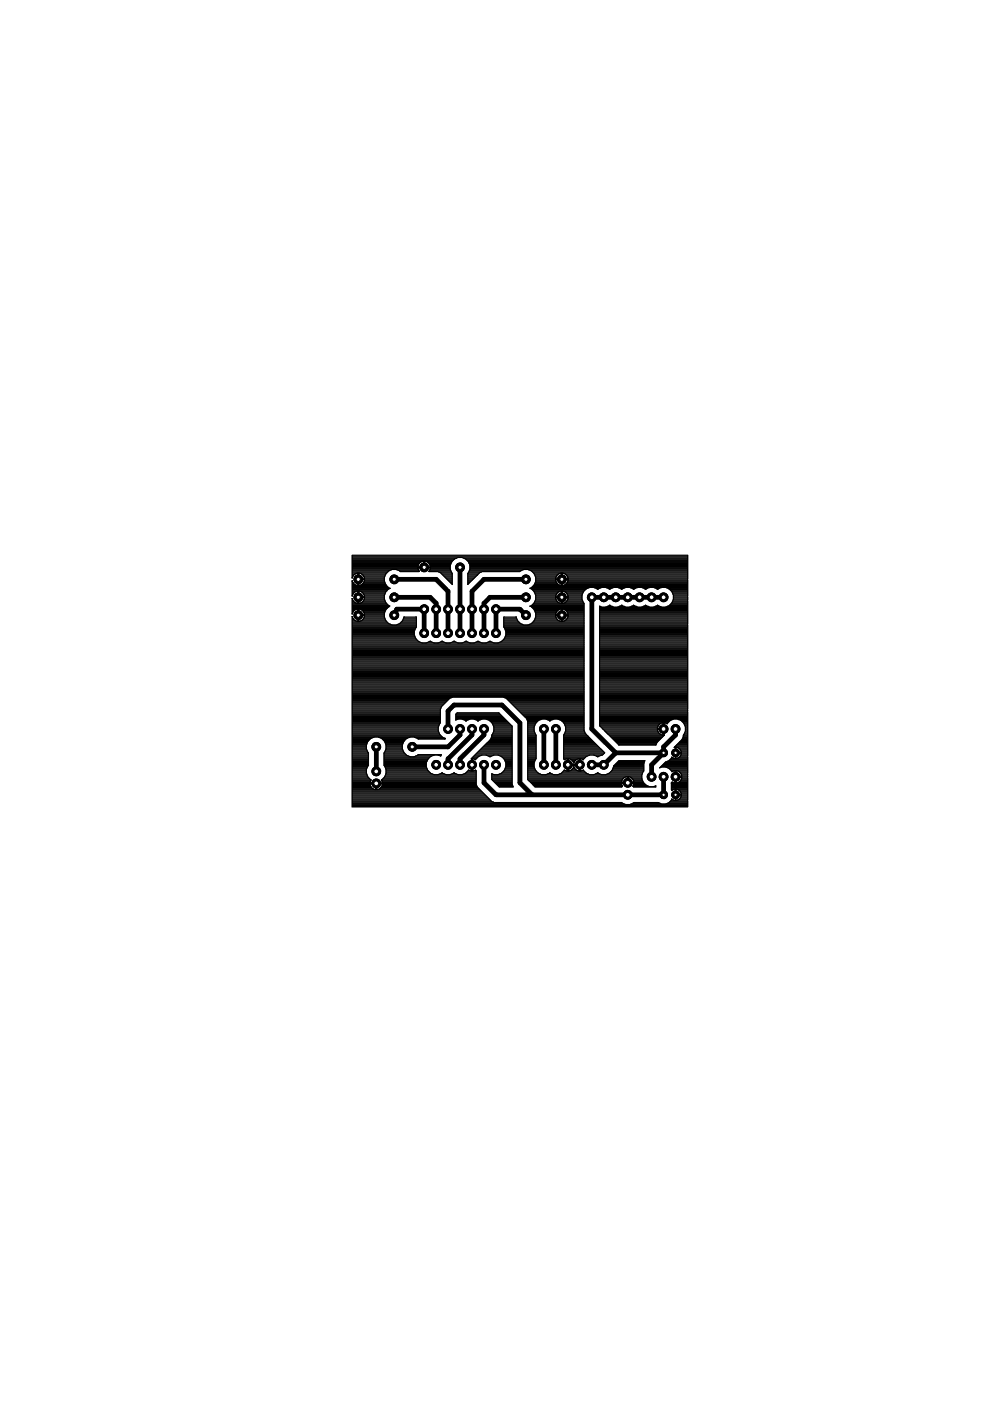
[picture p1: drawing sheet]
<svg xmlns="http://www.w3.org/2000/svg" width="210mm" height="297mm" viewBox="0 0 210 297" stroke-linecap="round" stroke-linejoin="round" font-family="sans-serif">
<circle cx="125.5" cy="126.6" r=".93" fill="#000" stroke="#000" stroke-width=".21"/>
<circle cx="125.5" cy="126.6" r=".51" fill="#fff" stroke="#000" stroke-width=".21"/>
<circle cx="128" cy="126.6" r=".93" fill="#000" stroke="#000" stroke-width=".21"/>
<circle cx="128" cy="126.6" r=".51" fill="#fff" stroke="#000" stroke-width=".21"/>
<circle cx="130.6" cy="126.6" r=".93" fill="#000" stroke="#000" stroke-width=".21"/>
<circle cx="130.6" cy="126.6" r=".51" fill="#fff" stroke="#000" stroke-width=".21"/>
<circle cx="133.1" cy="126.6" r=".93" fill="#000" stroke="#000" stroke-width=".21"/>
<circle cx="133.1" cy="126.6" r=".51" fill="#fff" stroke="#000" stroke-width=".21"/>
<circle cx="135.6" cy="126.6" r=".93" fill="#000" stroke="#000" stroke-width=".21"/>
<circle cx="135.6" cy="126.6" r=".51" fill="#fff" stroke="#000" stroke-width=".21"/>
<circle cx="138.2" cy="126.6" r=".93" fill="#000" stroke="#000" stroke-width=".21"/>
<circle cx="138.2" cy="126.6" r=".51" fill="#fff" stroke="#000" stroke-width=".21"/>
<circle cx="140.7" cy="126.6" r=".93" fill="#000" stroke="#000" stroke-width=".21"/>
<circle cx="140.7" cy="126.6" r=".51" fill="#fff" stroke="#000" stroke-width=".21"/>
<circle cx="105.2" cy="134.2" r=".93" fill="#000" stroke="#000" stroke-width=".21"/>
<circle cx="105.2" cy="134.2" r=".51" fill="#fff" stroke="#000" stroke-width=".21"/>
<circle cx="102.6" cy="134.2" r=".93" fill="#000" stroke="#000" stroke-width=".21"/>
<circle cx="102.6" cy="134.2" r=".51" fill="#fff" stroke="#000" stroke-width=".21"/>
<circle cx="100.1" cy="134.2" r=".93" fill="#000" stroke="#000" stroke-width=".21"/>
<circle cx="100.1" cy="134.2" r=".51" fill="#fff" stroke="#000" stroke-width=".21"/>
<circle cx="97.5" cy="134.2" r=".93" fill="#000" stroke="#000" stroke-width=".21"/>
<circle cx="97.5" cy="134.2" r=".51" fill="#fff" stroke="#000" stroke-width=".21"/>
<circle cx="95" cy="134.2" r=".93" fill="#000" stroke="#000" stroke-width=".21"/>
<circle cx="95" cy="134.2" r=".51" fill="#fff" stroke="#000" stroke-width=".21"/>
<circle cx="92.5" cy="134.2" r=".93" fill="#000" stroke="#000" stroke-width=".21"/>
<circle cx="92.5" cy="134.2" r=".51" fill="#fff" stroke="#000" stroke-width=".21"/>
<circle cx="89.9" cy="134.2" r=".93" fill="#000" stroke="#000" stroke-width=".21"/>
<circle cx="89.9" cy="134.2" r=".51" fill="#fff" stroke="#000" stroke-width=".21"/>
<circle cx="115.3" cy="154.6" r=".93" fill="#000" stroke="#000" stroke-width=".21"/>
<circle cx="115.3" cy="154.6" r=".51" fill="#fff" stroke="#000" stroke-width=".21"/>
<circle cx="117.9" cy="154.6" r=".93" fill="#000" stroke="#000" stroke-width=".21"/>
<circle cx="117.9" cy="154.6" r=".51" fill="#fff" stroke="#000" stroke-width=".21"/>
<circle cx="95" cy="154.6" r=".93" fill="#000" stroke="#000" stroke-width=".21"/>
<circle cx="95" cy="154.6" r=".51" fill="#fff" stroke="#000" stroke-width=".21"/>
<circle cx="97.5" cy="154.6" r=".93" fill="#000" stroke="#000" stroke-width=".21"/>
<circle cx="97.5" cy="154.6" r=".51" fill="#fff" stroke="#000" stroke-width=".21"/>
<circle cx="100.1" cy="154.6" r=".93" fill="#000" stroke="#000" stroke-width=".21"/>
<circle cx="100.1" cy="154.6" r=".51" fill="#fff" stroke="#000" stroke-width=".21"/>
<circle cx="102.6" cy="154.6" r=".93" fill="#000" stroke="#000" stroke-width=".21"/>
<circle cx="102.6" cy="154.6" r=".51" fill="#fff" stroke="#000" stroke-width=".21"/>
<circle cx="140.7" cy="154.6" r=".93" fill="#000" stroke="#000" stroke-width=".21"/>
<circle cx="140.7" cy="154.6" r=".51" fill="#fff" stroke="#000" stroke-width=".21"/>
<circle cx="143.2" cy="154.6" r=".93" fill="#000" stroke="#000" stroke-width=".21"/>
<circle cx="143.2" cy="154.6" r=".51" fill="#fff" stroke="#000" stroke-width=".21"/>
<circle cx="105.2" cy="162.2" r=".93" fill="#000" stroke="#000" stroke-width=".21"/>
<circle cx="105.2" cy="162.2" r=".51" fill="#fff" stroke="#000" stroke-width=".21"/>
<circle cx="102.6" cy="162.2" r=".93" fill="#000" stroke="#000" stroke-width=".21"/>
<circle cx="102.6" cy="162.2" r=".51" fill="#fff" stroke="#000" stroke-width=".21"/>
<circle cx="100.1" cy="162.2" r=".93" fill="#000" stroke="#000" stroke-width=".21"/>
<circle cx="100.1" cy="162.2" r=".51" fill="#fff" stroke="#000" stroke-width=".21"/>
<circle cx="97.5" cy="162.2" r=".93" fill="#000" stroke="#000" stroke-width=".21"/>
<circle cx="97.5" cy="162.2" r=".51" fill="#fff" stroke="#000" stroke-width=".21"/>
<circle cx="95" cy="162.2" r=".93" fill="#000" stroke="#000" stroke-width=".21"/>
<circle cx="95" cy="162.2" r=".51" fill="#fff" stroke="#000" stroke-width=".21"/>
<circle cx="92.5" cy="162.2" r=".93" fill="#000" stroke="#000" stroke-width=".21"/>
<circle cx="92.5" cy="162.2" r=".51" fill="#fff" stroke="#000" stroke-width=".21"/>
<circle cx="115.3" cy="162.2" r=".93" fill="#000" stroke="#000" stroke-width=".21"/>
<circle cx="115.3" cy="162.2" r=".51" fill="#fff" stroke="#000" stroke-width=".21"/>
<circle cx="117.9" cy="162.2" r=".93" fill="#000" stroke="#000" stroke-width=".21"/>
<circle cx="117.9" cy="162.2" r=".51" fill="#fff" stroke="#000" stroke-width=".21"/>
<circle cx="120.4" cy="162.2" r=".93" fill="#000" stroke="#000" stroke-width=".21"/>
<circle cx="120.4" cy="162.2" r=".51" fill="#fff" stroke="#000" stroke-width=".21"/>
<circle cx="122.9" cy="162.2" r=".93" fill="#000" stroke="#000" stroke-width=".21"/>
<circle cx="122.9" cy="162.2" r=".51" fill="#fff" stroke="#000" stroke-width=".21"/>
<circle cx="125.5" cy="162.2" r=".93" fill="#000" stroke="#000" stroke-width=".21"/>
<circle cx="125.5" cy="162.2" r=".51" fill="#fff" stroke="#000" stroke-width=".21"/>
<circle cx="128" cy="162.2" r=".93" fill="#000" stroke="#000" stroke-width=".21"/>
<circle cx="128" cy="162.2" r=".51" fill="#fff" stroke="#000" stroke-width=".21"/>
<circle cx="119.1" cy="130.4" r=".93" fill="#000" stroke="#000" stroke-width=".21"/>
<circle cx="119.1" cy="130.4" r=".44" fill="#fff" stroke="#000" stroke-width=".21"/>
<circle cx="111.5" cy="130.4" r=".93" fill="#000" stroke="#000" stroke-width=".21"/>
<circle cx="111.5" cy="130.4" r=".44" fill="#fff" stroke="#000" stroke-width=".21"/>
<circle cx="119.1" cy="126.6" r=".93" fill="#000" stroke="#000" stroke-width=".21"/>
<circle cx="119.1" cy="126.6" r=".44" fill="#fff" stroke="#000" stroke-width=".21"/>
<circle cx="111.5" cy="126.6" r=".93" fill="#000" stroke="#000" stroke-width=".21"/>
<circle cx="111.5" cy="126.6" r=".44" fill="#fff" stroke="#000" stroke-width=".21"/>
<circle cx="119.1" cy="122.8" r=".93" fill="#000" stroke="#000" stroke-width=".21"/>
<circle cx="119.1" cy="122.8" r=".44" fill="#fff" stroke="#000" stroke-width=".21"/>
<circle cx="111.5" cy="122.8" r=".93" fill="#000" stroke="#000" stroke-width=".21"/>
<circle cx="111.5" cy="122.8" r=".44" fill="#fff" stroke="#000" stroke-width=".21"/>
<circle cx="89.9" cy="120.3" r=".93" fill="#000" stroke="#000" stroke-width=".21"/>
<circle cx="89.9" cy="120.3" r=".44" fill="#fff" stroke="#000" stroke-width=".21"/>
<circle cx="97.5" cy="120.3" r=".93" fill="#000" stroke="#000" stroke-width=".21"/>
<circle cx="97.5" cy="120.3" r=".44" fill="#fff" stroke="#000" stroke-width=".21"/>
<circle cx="76" cy="122.8" r=".93" fill="#000" stroke="#000" stroke-width=".21"/>
<circle cx="76" cy="122.8" r=".44" fill="#fff" stroke="#000" stroke-width=".21"/>
<circle cx="83.6" cy="122.8" r=".93" fill="#000" stroke="#000" stroke-width=".21"/>
<circle cx="83.6" cy="122.8" r=".44" fill="#fff" stroke="#000" stroke-width=".21"/>
<circle cx="76" cy="126.6" r=".93" fill="#000" stroke="#000" stroke-width=".21"/>
<circle cx="76" cy="126.6" r=".44" fill="#fff" stroke="#000" stroke-width=".21"/>
<circle cx="83.6" cy="126.6" r=".93" fill="#000" stroke="#000" stroke-width=".21"/>
<circle cx="83.6" cy="126.6" r=".44" fill="#fff" stroke="#000" stroke-width=".21"/>
<circle cx="76" cy="130.4" r=".93" fill="#000" stroke="#000" stroke-width=".21"/>
<circle cx="76" cy="130.4" r=".44" fill="#fff" stroke="#000" stroke-width=".21"/>
<circle cx="83.6" cy="130.4" r=".93" fill="#000" stroke="#000" stroke-width=".21"/>
<circle cx="83.6" cy="130.4" r=".44" fill="#fff" stroke="#000" stroke-width=".21"/>
<circle cx="79.8" cy="158.3" r=".93" fill="#000" stroke="#000" stroke-width=".21"/>
<circle cx="79.8" cy="158.3" r=".44" fill="#fff" stroke="#000" stroke-width=".21"/>
<circle cx="87.4" cy="158.3" r=".93" fill="#000" stroke="#000" stroke-width=".21"/>
<circle cx="87.4" cy="158.3" r=".44" fill="#fff" stroke="#000" stroke-width=".21"/>
<circle cx="133.1" cy="166" r=".93" fill="#000" stroke="#000" stroke-width=".21"/>
<circle cx="133.1" cy="166" r=".51" fill="#fff" stroke="#000" stroke-width=".21"/>
<circle cx="133.1" cy="168.5" r=".93" fill="#000" stroke="#000" stroke-width=".21"/>
<circle cx="133.1" cy="168.5" r=".51" fill="#fff" stroke="#000" stroke-width=".21"/>
<circle cx="140.7" cy="159.6" r=".83" fill="#000" stroke="#000" stroke-width=".21"/>
<circle cx="140.7" cy="159.6" r=".36" fill="#fff" stroke="#000" stroke-width=".21"/>
<circle cx="143.2" cy="159.6" r=".83" fill="#000" stroke="#000" stroke-width=".21"/>
<circle cx="143.2" cy="159.6" r=".36" fill="#fff" stroke="#000" stroke-width=".21"/>
<circle cx="89.9" cy="129.2" r=".93" fill="#000" stroke="#000" stroke-width=".21"/>
<circle cx="89.9" cy="129.2" r=".51" fill="#fff" stroke="#000" stroke-width=".21"/>
<circle cx="92.5" cy="129.2" r=".93" fill="#000" stroke="#000" stroke-width=".21"/>
<circle cx="92.5" cy="129.2" r=".51" fill="#fff" stroke="#000" stroke-width=".21"/>
<circle cx="95" cy="129.2" r=".93" fill="#000" stroke="#000" stroke-width=".21"/>
<circle cx="95" cy="129.2" r=".51" fill="#fff" stroke="#000" stroke-width=".21"/>
<circle cx="97.5" cy="129.2" r=".93" fill="#000" stroke="#000" stroke-width=".21"/>
<circle cx="97.5" cy="129.2" r=".51" fill="#fff" stroke="#000" stroke-width=".21"/>
<circle cx="100.1" cy="129.2" r=".93" fill="#000" stroke="#000" stroke-width=".21"/>
<circle cx="100.1" cy="129.2" r=".51" fill="#fff" stroke="#000" stroke-width=".21"/>
<circle cx="102.6" cy="129.2" r=".93" fill="#000" stroke="#000" stroke-width=".21"/>
<circle cx="102.6" cy="129.2" r=".51" fill="#fff" stroke="#000" stroke-width=".21"/>
<circle cx="105.2" cy="129.2" r=".93" fill="#000" stroke="#000" stroke-width=".21"/>
<circle cx="105.2" cy="129.2" r=".51" fill="#fff" stroke="#000" stroke-width=".21"/>
<circle cx="79.8" cy="163.6" r=".93" fill="#000" stroke="#000" stroke-width=".21"/>
<circle cx="79.8" cy="163.6" r=".51" fill="#fff" stroke="#000" stroke-width=".21"/>
<circle cx="79.8" cy="166.1" r=".93" fill="#000" stroke="#000" stroke-width=".21"/>
<circle cx="79.8" cy="166.1" r=".51" fill="#fff" stroke="#000" stroke-width=".21"/>
<circle cx="143.2" cy="164.7" r=".93" fill="#000" stroke="#000" stroke-width=".21"/>
<circle cx="143.2" cy="164.7" r=".51" fill="#fff" stroke="#000" stroke-width=".21"/>
<circle cx="140.7" cy="164.7" r=".93" fill="#000" stroke="#000" stroke-width=".21"/>
<circle cx="140.7" cy="164.7" r=".51" fill="#fff" stroke="#000" stroke-width=".21"/>
<circle cx="138.2" cy="164.7" r=".93" fill="#000" stroke="#000" stroke-width=".21"/>
<circle cx="138.2" cy="164.7" r=".51" fill="#fff" stroke="#000" stroke-width=".21"/>
<circle cx="140.7" cy="168.5" r=".83" fill="#000" stroke="#000" stroke-width=".21"/>
<circle cx="140.7" cy="168.5" r=".36" fill="#fff" stroke="#000" stroke-width=".21"/>
<circle cx="143.2" cy="168.5" r=".83" fill="#000" stroke="#000" stroke-width=".21"/>
<circle cx="143.2" cy="168.5" r=".36" fill="#fff" stroke="#000" stroke-width=".21"/>
<g fill="none" stroke="#000" stroke-width=".25">
<path d="M74.7 119.9h14M74.7 119.7h14.1M74.7 119.5h14.2M74.7 119.2h14.4M74.7 119h14.9M74.7 118.8h21.4M74.7 118.6h21.6M74.7 118.4h22.1M74.7 118.1h71.1M74.7 117.9h71.1M89.8 119v1.4h-15.1M89.8 119h.2"/>
<path d="M89.8 119a1.34 1.34 0 0 0-1.2 1.2M89.8 119.9h.2M89.8 119.7h.2M89.8 119.5h.2M89.8 119.2h.2M90 119v1.4h5.5M90 119h.1M90 119a1.34 1.34 0 0 1 1.2 1.2M90.3 119h5.6M90.7 119.2h5M91 119.5h4.6M91.1 119.7h4.4"/>
<path d="M91.2 119.9h4.3M98.3 118.4h47.5M98.8 118.6h47M99 118.8h46.8M99.2 119h46.6M99.4 119.2h46.4M99.5 119.5h46.3M99.5 119.7h46.3M99.6 119.9h46.2M74.7 122.6v-4.9h71.1v53.4h-71.1v-40.4M74.7 123.1v3.3M74.7 126.9v3.3"/>
<path d="M74.7 126.9l.3 .6M74.7 123.1l.3 .6M74.7 130.7l.4 .7M74.7 136.3h49.1M74.7 124.1h1.1M74.7 124.6h7.7M74.7 139.9h49.1M74.7 139.7h49.1M74.7 139.4h49.1M74.7 139.2h49.1M74.7 139h49.1M74.7 138.8h49.1"/>
<path d="M74.7 138.6h49.1M74.7 138.3h49.1M74.7 138.1h49.1M74.7 137.9h49.1M74.7 137.7h49.1M74.7 137.5h49.1M74.7 137.2h49.1M74.7 137h49.1M74.7 136.8h49.1M74.7 136.6h49.1M74.7 136.1h14.3M74.7 135.9h13.9"/>
<path d="M74.7 135.7h13.7M74.7 135.4h13.5M74.7 135.2h13.4M74.7 135h13.3M74.7 134.8h13.2M74.7 134.6h13.1M74.7 134.3h13.1M74.7 134.1h13.1M74.7 133.9h13.1M74.7 133.7h13.2M74.7 133.5h13.3M74.7 133.2h13.4"/>
<path d="M74.7 133h13.5M74.7 132.8h13.6M74.7 132.6h13.6M74.7 132.3h8M74.7 132.1h7.6M74.7 131.9h7.4M74.7 131.7h.8M74.7 131.5h.4M74.7 131.2h.2M74.7 131h.1M74.7 130.8h.1M74.7 130.1v.1"/>
<path d="M74.7 129.9h.1M74.7 129.7h.2M74.7 129.5h.4M74.7 129.2h.7M74.7 129h7.4M74.7 128.8h7.6M74.7 128.6h7.9M74.7 128.4h7.7M74.7 128.1h7.4M74.7 127.9h.9M74.7 127.7h.5M74.7 127.5h.2"/>
<path d="M74.7 127.2h.1M74.7 127h.1M74.7 126.3v.1M74.7 126.1h.1M74.7 125.9h.2M74.7 125.7h.4M74.7 125.5h.7M74.7 125.2h7.3M74.7 125h7.6M74.7 124.8h7.9M74.7 124.4h7.5M74.7 123.9h.5"/>
<path d="M74.7 123.7h.3M74.7 123.5h.1M74.7 123.2h.1M74.7 122.3h.1M74.7 122.1h.1M74.7 121.9h.3M74.7 121.7h.6M74.7 121.5h7.3M74.7 121.2h7.5M74.7 121h7.8M74.7 120.8h8.3M74.7 120.6h13.9"/>
<path d="M74.7 120.1h13.9M74.7 129.9v.2M74.7 126.1v.2M74.7 122.3v.2M74.8 122.1l-.1 .2M75 127.5l.9 .5M75 123.7l.9 .4M75.1 131.4l.4 .3M75.3 121.7l-.5 .4M75.5 131.7l.4 .1M75.9 129.1v1.2h5.6M75.9 121.5v1.2h1.4"/>
<path d="M75.9 125.3v1.2h1.4M75.9 129.1h.1M75.9 129.1l-.6 .2-.6 .6M75.9 128h.1M75.9 125.3h.1M75.9 125.3l-.6 .2-.6 .6M75.9 124.1v.1M75.9 121.5h.1M75.9 121.5l-.6 .2M75.9 131.8h.1M75.9 124.1h.2M75.9 131.7h.2"/>
<path d="M75.9 131.5h.2M75.9 131.2h.2M75.9 131h.2M75.9 130.8h.2M75.9 130.1h.2M75.9 129.9h.2M75.9 129.7h.2M75.9 129.5h.2M75.9 129.2h.2M75.9 127.9h.2M75.9 127.7h.2M75.9 127.5h.2"/>
<path d="M75.9 127.2h.2M75.9 127h.2M75.9 126.8h.2M75.9 126.3h.2M75.9 126.1h.2M75.9 125.9h.2M75.9 125.7h.2M75.9 125.5h.2M75.9 123.9h.2M75.9 123.7h.2M75.9 123.5h.2M75.9 123.2h.2"/>
<path d="M75.9 123h.2M75.9 122.6h.2M75.9 122.3h.2M75.9 122.1h.2M75.9 121.9h.2M75.9 121.7h.2M76.1 121.5h.1M76.1 121.5v2.6M76.1 125.3v2.7M76.1 129.1v2.7M76.1 128h.1M76.1 125.3h.1"/>
<path d="M76.1 125.3l.6 .2 .5 .6M76.1 124.1v.1M76.1 121.5l.6 .2M76.1 131.8h.1M76.1 129.1l.7 .3M76.1 129.1h.1M76.1 126.6h5.4M76.1 122.8h5.4M76.2 124.1h5.7M76.3 127.9h5.6M76.4 131.7h5.5M76.5 129.2h5.3"/>
<path d="M76.6 125.5h5.2M76.6 121.7h5.2M76.7 121.7l.4 .4M76.7 123.9h5.1M76.8 127.7h5M76.8 131.5h4.9M76.8 129.4l.4 .5M76.9 129.5h4.8M76.9 125.7h4.8M76.9 121.9h4.8M77 123.7h4.7M77 123.7l-.9 .4"/>
<path d="M77 127.5h4.7M77 131.2h4.7M77 129.7h4.6M77.1 125.9h4.5M77.1 122.1l.1 .2M77.1 122.1h4.5M77.1 127.2h4.5M77.1 123.5h4.5M77.2 131h4.4M77.2 129.9h4.4M77.2 126.1l.1 .4M77.2 122.3l.1 .4"/>
<path d="M77.2 129.9l.1 .2M77.2 126.1h4.3M77.2 122.3h4.3M77.2 123.2h4.3M77.2 130.8h4.3M77.2 127h4.3M77.3 130.1v.2M77.3 130.1h4.2M77.3 126.3h4.2M77.3 122.6h4.2M77.3 122.7h.1M77.3 122.9h-1.4v1.2"/>
<path d="M77.3 126.7h-1.4v1.3M77.3 130.5v.1M77.3 126.7a1.29 1.29 0 0 1-1.2 1.3M77.3 126.7h.1M77.3 126.5v.1M77.3 122.9l-.3 .8M77.3 122.9h.1M77.3 130.5a1.29 1.29 0 0 1-1.2 1.3M77.3 130.3v.1M77.3 126.8h4.2M77.3 123h4.2M81.5 130.6l-5.6-.1v1.3"/>
<path d="M81.5 123.2l.3 .8 .9 .7-.3 .2-.6 .6M81.8 125.5a2.13 2.13 0 0 0 .8 3v.1M82.6 128.6a2.11 2.11 0 0 0-.2 3.6 2.11 2.11 0 0 0 3.3-1.4h2.6v2.1a2.09 2.09 0 0 0 1.2 3.4M84.1 120.8h4.6M84.4 132.3h3.9M84.7 121h4.1M84.8 132.1h3.5M85.1 131.9h3.2M85.3 131.7h3M85.4 131.5h2.9M85.5 131.2h2.8M85.6 131h2.7"/>
<path d="M88.6 120.2h2.6M88.6 120.2h.1M88.6 120.4h.1M88.6 120.4v.2M88.6 120.6l.1 .2M88.7 120.8l.2 .4h-4a2.1 2.1 0 0 0-2.4-.2 2.1 2.1 0 0 0-1 2.2M89.8 120.1h.2M90.3 136.3l.9-.4 .9 .4M90.8 136.1h.7M91 121h4.6M91.1 120.8l-.2 .4h1.9l.6 .2 2.5 2.5-.1-2.4M91.1 120.8h4.4"/>
<path d="M91.2 120.6l-.1 .2M91.2 120.6h4.3M91.2 120.4v.2M91.2 120.4h.1M91.2 120.2h.1M91.2 120.1h4.3M92.9 136.3l.8-.4 .9 .4M93 121.2h2.7M93.4 136.1h.7M93.4 121.5h2.4M93.7 121.7h2.2M93.9 121.9h2"/>
<path d="M94.1 122.1h1.8M94.3 122.3h1.6M94.6 122.6h1.3M94.8 122.8h1.1M95 123h.9M95.2 123.2h.7M95.4 136.3l.9-.4 .8 .4M95.4 123.5h.5M95.7 123.7h.2M95.8 121.5a2.12 2.12 0 0 1 1.7-3.3 2.12 2.12 0 0 1 1.8 3.3M95.9 136.1h.7M98 136.3l.8-.4 .9 .4"/>
<path d="M98.5 136.1h.7M99.2 123.9h.1M99.2 123.7h.2M99.2 123.5h.5M99.2 123.2h.7M99.2 123h.9M99.2 122.8h1.1M99.2 122.6h1.3M99.2 122.3h1.6M99.2 122.1h1.8M99.2 121.9h2M99.2 121.7h2.2"/>
<path d="M99.3 121.5l-.1 .1v2.3M99.3 121.5h2.3M99.4 121.2h2.7M99.5 121h10.9M99.6 120.8h11.4M99.6 120.4h46.2M99.6 120.6h46.2M99.6 120.1h46.2M100.5 136.3l.8-.4 .9 .4M101 136.1h.7M101.2 121.9h.1M101.2 121.9l-2 2"/>
<path d="M101.7 121.4l.6-.2h7.9a2.08 2.08 0 0 1 2.4-.2 2.08 2.08 0 0 1 1 2.2M101.7 121.4l-.5 .5M103 136.3l.9-.4 .9 .4M103.5 136.1h.7M106.1 136.1h17.7M106.4 135.9h17.4M106.7 135.7h17.1M106.8 132.8h17M106.8 132.6h17M106.8 132.3h3.9M106.8 132.1h3.5M106.8 131.9h3.2"/>
<path d="M106.8 131.7h3M106.8 131.5h2.9M106.8 131.2h2.8M106.8 131h2.7M106.9 133h16.9M106.9 135.4h16.9M106.9 135.4l-.6 .6-.7 .3M107 135.2h16.8M107 133.2h16.8M107.1 133.5h16.7M107.1 135h16.7M107.2 134.8h16.6"/>
<path d="M107.2 133.7h16.6M107.3 134.6h16.5M107.3 134.3h16.5M107.3 134.1h16.5M107.3 133.9h16.5M112.1 120.8h33.7M112.4 132.3h11.4M112.4 128.6h11.4M112.5 124.8h12M112.6 121h33.2M112.7 124.6l-.3 .1 .3 .2 .6 .6M112.7 128.4h11.1"/>
<path d="M112.8 132.1h11M112.8 128.8h11M112.8 125h11.3M112.9 121.2h32.9M112.9 124.4h32.9M113 128.1h10.8M113 131.9h10.8M113 129h10.8M113.1 125.2h10.8M113.1 121.5h32.7M113.2 124.1h5.7M113.2 127.9h5.6"/>
<path d="M113.2 131.7h5.5M113.2 129.2h5.4M113.3 125.5a2.06 2.06 0 0 1-.9 3 2.11 2.11 0 0 1 .4 3.6 2.11 2.11 0 0 1-3.4-1.3h-2.6v2.1a2.02 2.02 0 0 1 .1 2.5M113.3 125.5h5.2M113.3 121.7h5.1M113.3 123.9h5.1M113.3 127.7h5M113.3 131.5h5M113.3 129.5h4.9M113.4 125.7h4.8M113.4 121.9h4.8M113.4 127.5h4.7"/>
<path d="M113.4 123.7h4.7M113.4 131.2h4.7M113.5 129.7h4.5M113.5 125.9h4.5M113.5 122.1h4.5M113.5 123.5h4.5M113.5 131h4.4M113.5 127.2h4.4M113.5 129.9h4.4M113.6 126.1h4.3M113.6 122.3h4.3M113.6 130.3h10.2"/>
<path d="M113.6 130.6h10.2M113.6 123.2l-.3 .8-.6 .6M113.6 130.8h4.3M113.6 130.1h4.2M113.6 127h4.3M113.6 126.8h4.2M113.6 126.6h5.4M113.6 126.3h4.2M113.6 123.2h4.3M113.6 123h4.2M113.6 122.8h5.4M113.6 122.6h4.2"/>
<path d="M117.8 126.7h2.6M117.8 126.5h2.6M117.8 122.9h2.6M117.8 122.7h2.6M117.8 122.7h.1M117.8 122.9h.1M117.8 122.9l.3 .8M117.8 126.5v.1M117.8 126.7h.1M117.8 126.7l.3 .8M117.8 130.6v.1M117.8 130.1v.3"/>
<path d="M117.8 130.7l.5 .7M117.9 122.3l-.1 .4M117.9 126.1l-.1 .4M118 122.1l-.1 .2M118.1 123.7l.9 .4M118.1 127.5l.7 .4M118.3 129.4l-.5 .7M118.3 131.4l.7 .4M118.8 127.9l.2 .1M119 121.5v2.6M119 125.3v2.7M119 129.1v2.7"/>
<path d="M119 121.5h.1M119 121.5l-.6 .2-.4 .4M119 124.1v.1M119 124.1h.2M119 125.3h.1M119 125.3l-.6 .2-.5 .6M119 128h.1M119 129.1h.1M119 129.1l-.7 .3M119 131.8h.1M119 131.7h.2M119 131.5h.2"/>
<path d="M119 131.2h.2M119 131h.2M119 130.8h.2M119 130.1h.2M119 129.9h.2M119 129.7h.2M119 129.5h.2M119 129.2h.2M119 127.9h.2M119 127.7h.2M119 127.5h.2M119 127.2h.2"/>
<path d="M119 127h.2M119 126.8h.2M119 126.3h.2M119 126.1h.2M119 125.9h.2M119 125.7h.2M119 125.5h.2M119 123.9h.2M119 123.7h.2M119 123.5h.2M119 123.2h.2M119 123h.2"/>
<path d="M119 122.6h.2M119 122.3h.2M119 122.1h.2M119 121.9h.2M119 121.7h.2M119.2 121.5v2.6M119.2 125.3v2.7M119.2 129.1v2.7M119.2 121.5h.1M119.2 128h.1M119.2 125.3h.1M119.2 131.8h.1"/>
<path d="M119.2 129.1h.1M119.2 126.6h4.2M119.2 122.8h26.6M119.2 121.5l.6 .2 .4 .4M119.2 125.3l.6 .2 .6 .6M119.2 129.1a1.38 1.38 0 0 1 1.2 1M119.3 124.1h26.5M119.5 127.9h4.3M119.6 131.7h4.2M119.7 129.2h4.1M119.7 125.5h4M119.8 121.7h26"/>
<path d="M119.9 123.9h25.9M119.9 127.7h3.8M120 131.4l-.8 .4M120 131.5h3.8M120 129.5h3.8M120 125.7h3.6M120.1 121.9h25.7M120.1 123.7l-.3 .3-.6 .1M120.1 123.7h25.7M120.2 127.5h3.3M120.2 131.2h3.6M120.2 129.7h3.6"/>
<path d="M120.2 125.9h3.3M120.2 122.1l.2 .2M120.2 122.1h25.6M120.3 123.5h25.5M120.3 127.2h3.2M120.3 131h3.5M120.3 129.9h3.5M120.4 122.3v.4M120.4 126.1v.4M120.4 126.1h3M120.4 122.3h25.4M120.4 123.2h25.4"/>
<path d="M120.4 130.8h3.4M120.4 127h3M120.4 130.1l.1 .3M120.4 130.1h3.4M120.4 126.3h3M120.4 122.6h25.4M120.4 122.9l-.3 .8M120.4 122.9h.1M120.4 122.7h.1M120.4 126.7h.1M120.4 126.7a1.35 1.35 0 0 1-1.2 1.3M120.4 126.5l.1 .1"/>
<path d="M120.4 126.8h3M120.4 123h25.4M120.5 130.6l-.5 .8M123.7 125.5a2.02 2.02 0 0 0 .1 2.4v27l.3 .6 4.1 4.1-.4 .5-1.1 .4a2.09 2.09 0 0 0-3 .5M125.1 124.5l-.8 .4-.6 .6M125.9 124.6l2.5-.1 .9 .4a2.03 2.03 0 0 1 2.5 0 2 2 0 0 1 2.5 0 2.05 2.05 0 0 1 2.6 0 2.05 2.05 0 0 1 2.5 0l.9-.4 5.5 .1M126.5 124.8h.5M127.1 130.3h18.7M127.1 130.6h18.7M127.1 136.3h18.7M127.1 139.9h18.7M127.1 139.7h18.7"/>
<path d="M127.1 139.4h18.7M127.1 139.2h18.7M127.1 139h18.7M127.1 138.8h18.7M127.1 138.6h18.7M127.1 138.3h18.7M127.1 138.1h18.7M127.1 137.9h18.7M127.1 137.7h18.7M127.1 137.5h18.7M127.1 137.2h18.7M127.1 137h18.7"/>
<path d="M127.1 136.8h18.7M127.1 136.6h18.7M127.1 136.1h18.7M127.1 135.9h18.7M127.1 135.7h18.7M127.1 135.4h18.7M127.1 135.2h18.7M127.1 135h18.7M127.1 134.8h18.7M127.1 134.6h18.7M127.1 134.3h18.7M127.1 134.1h18.7"/>
<path d="M127.1 133.9h18.7M127.1 133.7h18.7M127.1 133.5h18.7M127.1 133.2h18.7M127.1 133h18.7M127.1 132.8h18.7M127.1 132.6h18.7M127.1 132.3h18.7M127.1 132.1h18.7M127.1 131.9h18.7M127.1 131.7h18.7M127.1 131.5h18.7"/>
<path d="M127.1 131.2h18.7M127.1 131h18.7M127.1 130.8h18.7M127.1 130.1h18.7M127.1 129.9h18.7M127.1 129.7h18.7M127.1 129.5h18.7M127.1 129.2h18.7M127.1 129h18.7M127.1 128.8h18.7M127.1 128.6h.2M127.6 124.5l-.9 .4-.8-.4-13.2 .1"/>
<path d="M128.5 124.6h1.6M128.8 128.6h1M129 124.8h.5M129.2 128.4h.1M131 124.6h1.6M131.3 128.6h1M131.6 124.8h.5M131.8 128.4h.1M133.6 124.6h1.5M133.8 128.6h1.1M134.1 124.8h.5M134.3 128.4h.1"/>
<path d="M136.1 124.6h1.6M136.4 128.6h1M136.6 124.8h.6M136.8 128.4h.1M138.6 124.6h1.6M138.9 128.6h1M139.2 124.8h.5M139.4 128.4h.1M141.1 124.5l.8 .4 .6 .6M141.5 128.6h4.3M141.7 124.8h4.1M141.9 128.4a2.08 2.08 0 0 1-2.5-.1 2.03 2.03 0 0 1-2.5 0 2.03 2.03 0 0 1-2.6 0 2 2 0 0 1-2.5 0 2.05 2.05 0 0 1-2.5 0 1.98 1.98 0 0 1-2.2 .2v25.4l4.1 4.1h7.9l.2-.6"/>
<path d="M141.9 128.4h3.9M142 125h3.8M142.2 128.1h3.6M142.3 125.2h3.5M142.4 127.9h3.4M142.5 125.5a2.11 2.11 0 0 1-.6 2.9M142.5 125.5h3.3M142.5 127.7h3.3M142.6 125.7h3.2M142.6 127.5h3.2M142.7 125.9h3.1M142.7 127.2h3.1"/>
<path d="M142.7 126.1h3.1M142.8 127h3M142.8 126.8h3M142.8 126.6h3M142.8 126.3h3M74.7 155.9h18.7M74.7 159.9h3.4M74.7 159.7h3.4M74.7 159.4h3.3M74.7 159.2h3.2M74.7 159h3.1M74.7 158.8h3"/>
<path d="M74.7 158.6h3M74.7 158.3h3M74.7 158.1h3M74.7 157.9h3M74.7 157.7h3.1M74.7 157.4h3.2M74.7 157.2h3.3M74.7 157h3.5M74.7 156.8h3.7M74.7 156.5h4M74.7 156.3h4.5M74.7 156.1h18.9"/>
<path d="M74.7 155.7h18.5M74.7 155.4h18.4M74.7 155.2h18.3M74.7 155h18.2M74.7 154.8h18.2M74.7 154.6h18.2M74.7 154.3h18.2M74.7 154.1h18.2M74.7 153.9h18.3M74.7 153.7h18.4M74.7 153.4h18.5M74.7 153.2h18.7"/>
<path d="M74.7 153h18.7M74.7 152.8h18.7M74.7 152.5h18.7M74.7 152.3h18.7M74.7 152.1h18.7M74.7 151.9h18.7M74.7 151.7h18.7M74.7 151.4h18.7M74.7 151.2h18.7M74.7 151h18.7M74.7 150.8h18.7M74.7 150.6h18.7"/>
<path d="M74.7 150.3h18.7M74.7 150.1h18.8M74.7 149.9h18.9M74.7 149.7h19M74.7 149.4h19.3M74.7 149.2h19.5M74.7 149h19.7M74.7 148.8h19.9M74.7 148.5h20.2M74.7 148.3h20.4M74.7 148.1h20.6M74.7 147.9h21.1"/>
<path d="M74.7 147.7h49.1M74.7 147.4h49.1M74.7 147.2h49.1M74.7 147h49.1M74.7 146.8h49.1M74.7 146.6h49.1M74.7 146.3h49.1M74.7 146.1h49.1M74.7 145.9h49.1M74.7 145.7h49.1M74.7 145.5h49.1M74.7 145.2h49.1"/>
<path d="M74.7 145h49.1M74.7 144.8h49.1M74.7 144.6h49.1M74.7 144.3h49.1M74.7 144.1h49.1M74.7 143.9h49.1M74.7 143.7h49.1M74.7 143.4h49.1M74.7 143.2h49.1M74.7 143h49.1M74.7 142.8h49.1M74.7 142.6h49.1"/>
<path d="M74.7 142.3h49.1M74.7 142.1h49.1M74.7 141.9h49.1M74.7 141.7h49.1M74.7 141.5h49.1M74.7 141.2h49.1M74.7 141h49.1M74.7 140.8h49.1M74.7 140.6h49.1M74.7 140.3h49.1M74.7 140.1h49.1M77.7 158.8a2.13 2.13 0 0 1 2.1-2.6 2.13 2.13 0 0 1 2.1 2.6"/>
<path d="M77.7 158.8l.4 .9M78.1 159.7v2.6a2.02 2.02 0 0 0-.1 2.4M80.3 156.3h6.5M80.9 156.5h5.4M81.1 156.8h4.9M81.4 157h4.4M81.4 159.7v2.6a2.07 2.07 0 0 1 .1 2.4M81.4 159.9h4.6M81.4 159.7h4.3M81.6 157.2h4M81.6 159.4h4M81.6 157.4h3.9"/>
<path d="M81.7 159.2h3.8M81.7 157.7h3.7M81.8 159h3.6M81.8 157.9h3.5M81.9 158.8l-.5 .9M81.9 158.8h3.4M81.9 158.6h3.4M81.9 158.3h3.4M81.9 158.1h3.4M85.3 158.8l.3 .7 .6 .6M87.9 156.3h6M88.5 156.5h5.9"/>
<path d="M92.9 154.1a2.08 2.08 0 0 0 1.5 2.5l-.1 .1h-5.6a2.1 2.1 0 0 0-2.4-.2 2.1 2.1 0 0 0-1 2.3M93.4 153.2l-.5 .9M96.6 151.4v1.3l.5-.2h.9l.7 .3M96.6 151.4l.4-.3h8.7l2.9 2.9v12.3M96.6 152.5h.3M96.6 152.3h10.4M96.6 152.1h10.1M96.6 151.9h9.9M96.6 151.7h9.7M96.6 151.4h9.5M96.9 151.2h8.9M98.2 152.5h1.3"/>
<path d="M98.7 152.8h.2M98.9 152.8l.8-.3h.8l.8 .3M100.7 152.5h1.3M100.9 159.9h7.7M101.1 159.7h7.5M101.2 152.8h.3M101.3 152.8h.2M101.3 159.4h7.3M101.5 152.8l.7-.3h.8l.8 .3M101.6 159.2h7M101.8 159h6.8M102 158.8h6.6"/>
<path d="M102.2 158.6h6.4M102.4 158.3h6.2M102.7 158.1h5.9M102.9 157.9h5.7M103.1 157.7h5.5M103.2 152.5h4M103.3 157.4h5.3M103.6 157.2h5M103.8 157h4.8M103.8 152.8h3.6M103.8 152.8l.6 .6 .3 .7M104 156.8h4.6"/>
<path d="M104 153h3.6M104.1 156.5h4.5M104.2 156.3h4.4M104.2 153.2h3.6M104.3 155.9h4.3M104.3 156.1h4.3M104.4 155.7h4.2M104.4 153.4h3.7M104.5 155.4h4.1M104.5 153.7h3.8M104.6 155.2h4M104.6 153.9h3.9"/>
<path d="M104.7 155h3.9M104.7 154.1h3.9M104.7 154.1v.9l-.7 1.8-4.1 4v1.2h.3v-1.2l.7 .2M104.7 154.8h3.9M104.7 154.6h3.9M104.7 154.3h3.9M106.9 147.9h16.9M107.4 148.1h16.4M107.6 148.3h16.2M107.8 148.5h16M108.1 148.8h15.7M108.3 149h15.5"/>
<path d="M108.5 149.2h15.3M108.7 149.4h15.1M109 149.7h14.8M109.2 149.9h14.6M109.4 150.1h14.4M109.6 150.3h14.2M109.8 150.6h14M110.1 150.8h13.7M110.3 151h13.5M110.5 151.2h13.3M110.7 151.4h13.1M111 151.7h12.8"/>
<path d="M111.2 151.9l.4 .4M111.2 151.9l-3.8-3.8-.6-.3h-10.9l-.6 .3-1.7 1.7-.2 .6v2.8M111.2 151.9h12.6M111.4 152.1h12.4M111.6 152.3h12.2M111.6 152.3l.3 .7M111.7 152.5h3M111.8 152.8h2.4M111.9 153v12.3l1.6 1.6h18.3l.2-.2-.2-.6M111.9 155.9h1.8M111.9 159.9h1.8M111.9 159.7h1.8"/>
<path d="M111.9 159.4h1.8M111.9 159.2h1.8M111.9 159h1.8M111.9 158.8h1.8M111.9 158.6h1.8M111.9 158.3h1.8M111.9 158.1h1.8M111.9 157.9h1.8M111.9 157.7h1.8M111.9 157.4h1.8M111.9 157.2h1.8M111.9 157h1.8"/>
<path d="M111.9 156.8h1.8M111.9 156.5h1.8M111.9 156.3h1.8M111.9 156.1h1.8M111.9 155.7h1.6M111.9 155.4h1.5M111.9 155.2h1.4M111.9 155h1.3M111.9 154.8h1.3M111.9 154.6h1.3M111.9 154.3h1.3M111.9 154.1h1.3"/>
<path d="M111.9 153.9h1.4M111.9 153.7h1.5M111.9 153.4h1.6M111.9 153.2h1.8M111.9 153h2M113.2 154.1v.9l.5 .9-.1 5.1M115.9 152.5h1.3M116.5 152.8h.2M116.7 152.8l-.1 .1a2.07 2.07 0 0 0-3.4 1.2M116.7 152.8a2.12 2.12 0 0 1 3.2 1.3M118.5 152.5h5.3M119 152.8h4.8"/>
<path d="M119.3 153h4.5M119.5 153.2h4.3M119.5 155.9h5M119.5 159.9h8.5M119.5 159.7h8.7M119.5 159.4h8.5M119.5 159.2h8.3M119.5 159h8.1M119.5 158.8h7.9M119.5 158.6h7.6M119.5 158.3h7.4M119.5 158.1h7.2"/>
<path d="M119.5 157.9h7M119.5 157.7h6.7M119.5 157.4h6.5M119.5 157.2h6.3M119.5 157h6.1M119.5 156.8h5.8M119.5 156.5h5.6M119.5 156.3h5.4M119.5 156.1h5.2M119.7 155.7h4.5M119.7 153.4h4.1M119.7 155.4h4.4"/>
<path d="M119.7 153.7h4.1M119.8 155.2h4.2M119.8 153.9h4M119.9 154.1v.9l-.4 .9 .1 5.1M119.9 155h4M119.9 154.8h3.9M119.9 154.6h3.9M119.9 154.3h3.9M119.9 154.1h3.9M127.1 153.7h12.6M127.1 153.4h12.9M127.1 153.2h14.5"/>
<path d="M127.1 153h14.8M127.1 152.8h15M127.1 152.5h15.5M127.1 152.3h18.7M127.1 152.1h18.7M127.1 151.9h18.7M127.1 151.7h18.7M127.1 151.4h18.7M127.1 151.2h18.7M127.1 151h18.7M127.1 150.8h18.7M127.1 150.6h18.7"/>
<path d="M127.1 150.3h18.7M127.1 150.1h18.7M127.1 149.9h18.7M127.1 149.7h18.7M127.1 149.4h18.7M127.1 149.2h18.7M127.1 149h18.7M127.1 148.8h18.7M127.1 148.5h18.7M127.1 148.3h18.7M127.1 148.1h18.7M127.1 147.9h18.7"/>
<path d="M127.1 147.7h18.7M127.1 147.4h18.7M127.1 147.2h18.7M127.1 147h18.7M127.1 146.8h18.7M127.1 146.6h18.7M127.1 146.3h18.7M127.1 146.1h18.7M127.1 145.9h18.7M127.1 145.7h18.7M127.1 145.5h18.7M127.1 145.2h18.7"/>
<path d="M127.1 145h18.7M127.1 144.8h18.7M127.1 144.6h18.7M127.1 144.3h18.7M127.1 144.1h18.7M127.1 143.9h18.7M127.1 143.7h18.7M127.1 143.4h18.7M127.1 143.2h18.7M127.1 143h18.7M127.1 142.8h18.7M127.1 142.6h18.7"/>
<path d="M127.1 142.3h18.7M127.1 142.1h18.7M127.1 141.9h18.7M127.1 141.7h18.7M127.1 141.5h18.7M127.1 141.2h18.7M127.1 141h18.7M127.1 140.8h18.7M127.1 140.6h18.7M127.1 140.3h18.7M127.1 140.1h18.7M127.1 153.9h12.5"/>
<path d="M127.4 154.1h12.1M127.6 154.3h11.8M127.8 154.6h12.8M128 154.8h11.4M128.2 155h11.3M128.5 155.2h11.1M128.7 155.4h11M128.9 155.7h11.1M129.1 155.9h11.8l-1.6 1.5M129.3 156.1h11.3M129.6 156.3h10.8M129.8 156.5h10.4"/>
<path d="M130 156.8h10M130.2 157h9.5M130.5 157.2h9M130.7 157.4h8.6M130.9 157.7h8.3M131.1 157.9h8M139.6 153.9l.4-.5 .6-.2v2.7a1.36 1.36 0 0 1-1.2-1.2h1.4v1.2M140.6 155.7h.2M140.6 155.4h.2M140.6 155.2h.2M140.6 155h.2M140.6 154.8h.2"/>
<path d="M140.6 154.3h.2M140.6 154.1h.2M140.6 153.9h.2M140.6 153.7h.2M140.6 153.4h.2M141.4 153.4h.1M141.4 153.5a2.1 2.1 0 0 1 3-.7 2.1 2.1 0 0 1 .5 3.1l-.3 .9-1.7 1.7M141.4 153.5l-.6-.3v1.2h-1.4l.2-.5M142.9 158.5h.1M143.1 158.3h2.7M143.2 158.4h.1M143.2 158.4l-.2 .1"/>
<path d="M143.2 158.4v1.2h1.2a1.18 1.18 0 0 0-1.1-1.2v2.4l.7-.3M143.2 159.9h.1M143.2 159.4h.1M143.2 159.2h.1M143.2 159h.1M143.2 158.8h.1M143.2 158.6h.1M143.3 159.7h2.5M143.3 158.1h2.5M143.5 157.9h2.3M143.7 157.7h2.1M143.8 158.6h2"/>
<path d="M143.8 152.5h2M144 157.4h1.8M144.1 158.8h1.7M144.2 157.2h1.6M144.3 159h1.5M144.4 159.2h1.4M144.4 157h1.4M144.4 152.8h1.4M144.4 159.9h1.4M144.4 159.7h-1.2v1.1M144.4 159.7h.1M144.4 159.7l-.4 .8"/>
<path d="M144.4 159.4h1.4M144.6 156.8h1.2M144.6 153h1.2M144.7 156.5h1.1M144.8 156.3h1M144.8 153.2h1M144.9 155.9h.9M144.9 156.1h.9M145 155.7h.8M145 153.4h.8M145.1 155.4h.7M145.1 153.7h.7"/>
<path d="M145.2 155.2h.6M145.2 153.9h.6M145.3 155h.5M145.3 154.1h.5M145.3 154.8h.5M145.3 154.6h.5M145.3 154.3h.5M74.7 162.3h3.4M74.7 166.1h5M74.7 168.6h28.1M74.7 171h71.1M74.7 170.8h71.1"/>
<path d="M74.7 170.5h57.8M74.7 170.3h57.3M74.7 170.1h30M74.7 169.9h29.5M74.7 169.7h29.3M74.7 169.4h29M74.7 169.2h28.8M74.7 169h28.6M74.7 168.8h28.4M74.7 168.3h27.9M74.7 168.1h27.7M74.7 167.9h27.5"/>
<path d="M74.7 167.7h27.3M74.7 167.4h27M74.7 167.2h4.4M74.7 167h4.1M74.7 166.8h3.9M74.7 166.5h3.8M74.7 166.3h3.8M74.7 165.9h3.8M74.7 165.7h3.8M74.7 165.4h3.9M74.7 165.2h3.8M74.7 165h3.6"/>
<path d="M74.7 164.8h3.3M74.7 164.5h3.2M74.7 164.3h3.1M74.7 164.1h3M74.7 163.9h3M74.7 163.7h3M74.7 163.4h3M74.7 163.2h3M74.7 163h3.1M74.7 162.8h3.2M74.7 162.5h3.2M74.7 162.1h3.4"/>
<path d="M74.7 161.9h3.4M74.7 161.6h3.4M74.7 161.4h3.4M74.7 161.2h3.4M74.7 161h3.4M74.7 160.8h3.4M74.7 160.5h3.4M74.7 160.3h3.4M74.7 160.1h3.4M78 164.7l.7 .7M79.7 167.2h.2M79.7 167h.2"/>
<path d="M79.7 166.8h.2M79.7 166.5h.2M79.7 166.3h.2M79.9 166.1h21.1M80.5 167.2h21M80.8 167h20.5M80.9 166.8h20.3M80.9 165.4h20.1M81 166.5h20.1M81 165.7h20M81.1 166.3h19.9M81.1 165.9h19.9"/>
<path d="M81.1 165.2h19.9M81.3 165h19.7M81.4 162.1h9M81.4 161.9h9M81.4 161.6h9M81.4 161.4h9.1M81.4 161.2h9.2M81.4 161h9.3M81.4 160.8h9.5M81.4 160.5h9.7M81.4 160.3h5.3M81.4 160.1h4.8"/>
<path d="M81.5 162.3h8.9M81.5 164.8h19.5M81.5 164.7l-.6 .7 .2 .6h-1.2v1.4a1.3 1.3 0 0 0 1.2-1.2h-2.6a1.26 1.26 0 0 0 1.2 1.2v-1.4h-1.2l.2-.6M81.6 162.5h8.8M81.6 164.5h19.4M81.7 164.3h19.3M81.7 162.8h8.8M81.8 163h8.8M81.8 164.1h9.9M81.9 163.9h9.3M81.9 163.7h9.1M81.9 163.4h8.9"/>
<path d="M81.9 163.2h8.8M86.2 160.1l.8 .3h.8l.8-.3M88.1 160.3h3.4M88.6 160.1l.1-.1h4.9l-.1 .3a2.06 2.06 0 0 0-2.8 .7M88.6 160.1h3.4M90.7 161a2.1 2.1 0 0 0 .3 2.7 2.1 2.1 0 0 0 2.7 .1 1.97 1.97 0 0 0 2.6 0 2.04 2.04 0 0 0 3-.5l.6 .2v-1.2h.3v1.2l.6-.2 .2 .1v2.9M92.9 160.1h.7M93.2 164.1h1M93.7 163.9h.1M95.8 164.1h1M96.2 163.9h.1M98.3 164.1h2.7"/>
<path d="M98.8 163.9h2.2M99 163.7h2M99.2 163.4h.5M99.9 163.4h.3M99.9 163.2h.3M99.9 163h.3M99.9 162.8h.3M99.9 162.5h.3M99.9 161.9h.3M99.9 161.6h.3M99.9 161.4h.3M99.9 161.2h.3"/>
<path d="M99.9 161h.3M100 160.8h1.1M100.2 160.5h1.1M100.5 163.4h.4M100.5 160.3h1.1M100.7 160.1h1.5M100.7 161h.2M100.9 161a2.08 2.08 0 0 1 3-.5 2.09 2.09 0 0 1 3 .5M101 166.3l.2 .6 3 3 .6 .3h27a2.05 2.05 0 0 0 2.6 0h5.2a1.95 1.95 0 0 0 2.9-.8M103.1 160.1h1.6M103.6 160.3h.6M104.3 165.2h4.3"/>
<path d="M104.3 165h4.3M104.3 164.8h4.3M104.3 164.5h4.3M104.3 164.3h4.3M104.3 164.1h.1M104.4 165.4h4.2M104.6 165.7h4M104.9 165.9h3.7M105.1 166.1h3.5M105.3 166.3h3.3M105.5 166.5h3.2M105.6 160.1h3"/>
<path d="M105.7 166.8h3.1M105.9 164.1h2.7M106.2 160.3h2.4M106.4 163.9h2.2M106.5 160.5h2.1M106.6 163.7h2M106.7 160.8h1.9M106.8 163.4h1.8M106.9 161a2.09 2.09 0 0 1-.1 2.5 2.09 2.09 0 0 1-2.5 .5v1.3l1.6 1.6h2.9l-.2-.6M106.9 161h1.7M107 163.2h1.6M107 161.2h1.6"/>
<path d="M107.1 163h1.5M107.1 161.4h1.5M107.2 162.8h1.4M107.2 161.6h1.4M107.3 162.3h1.3M107.3 162.5h1.3M107.3 162.1h1.3M107.3 161.9h1.3M111.9 162.3h1.3M111.9 165.2h20.1M111.9 165h20.3M111.9 164.8h20.6"/>
<path d="M111.9 164.5h24.2M111.9 164.3h24.2M111.9 164.1h2.7M111.9 163.9h2.2M111.9 163.7h2M111.9 163.4h1.7M111.9 163.2h1.6M111.9 163h1.5M111.9 162.8h1.4M111.9 162.5h1.3M111.9 162.1h1.3M111.9 161.9h1.3"/>
<path d="M111.9 161.6h1.4M111.9 161.4h1.5M111.9 161.2h1.6M111.9 161h1.6M111.9 160.8h1.8M111.9 160.5h1.8M111.9 160.3h1.8M111.9 160.1h1.8M112 165.4h19.9M112.2 165.7h19.6M112.5 165.9h20.5M112.9 166.3h18.9"/>
<path d="M113.1 166.5h18.8M113.4 166.8h18.5M113.6 161a2.1 2.1 0 0 0 .3 2.7 2.1 2.1 0 0 0 2.7 .1 2.05 2.05 0 0 0 3.1-.5l.6 .2v-1.2h2.8v1.2l.6-.2a2.04 2.04 0 0 0 3 .5 2.06 2.06 0 0 0 3.4-1.4l1.1-1.1h5.5l-.2 .5v1.6M116.1 164.1h1M116.5 163.9h.1M118.6 164.1h6.1M119.1 163.9h5.1M119.3 163.7h4.7M119.5 160.8h4.4M119.5 160.5h4.6M119.5 160.3h5M119.5 160.1h5.5"/>
<path d="M119.5 163.4h.5M119.6 161l.7-.2v1.2h2.8v-1.2l.6 .2M119.6 161h.2M120.3 163.4h.2M120.3 163.2h.2M120.3 163h.2M120.3 162.8h.2M120.3 162.5h.2M120.3 161.9h.2M120.3 161.6h.2M120.3 161.4h.2M120.3 161.2h.2"/>
<path d="M120.3 161h.2M120.5 162.1h2.3M120.8 163.4h1.8M121 161h1.3M121.2 163.2h.9M121.3 161.2h.7M121.4 163h.5M121.5 161.4h.3M121.6 162.8h.2M121.6 161.6l-.5-.6-.6-.2v2.7a1.38 1.38 0 0 0 1.2-1M121.6 161.6l.1 .2v-.2M121.6 161.6h.1"/>
<path d="M121.7 162.5v.1M121.7 161.6l.5-.6 .6-.2v2.7a1.31 1.31 0 0 1-1.1-1M122.8 163.4h.3M122.8 163.2h.3M122.8 163h.3M122.8 162.8h.3M122.8 162.5h.3M122.8 161.9h.3M122.8 161.6h.3M122.8 161.4h.3M122.8 161.2h.3M122.8 161h.3"/>
<path d="M123.3 163.4h.5M123.5 161h.2M125.9 160.1h1.7M126.2 164.1h1M126.5 160.3h.5M126.7 163.9h.1M128.8 164.1h7.4M129.2 163.9h7M129.5 163.7h6.8M129.7 163.4h6.8M129.8 163.2h6.7M129.9 163h6.6"/>
<path d="M130 162.8h6.5M130.1 162.5h6.4M130.2 162.3h6.3M130.4 162.1h6.1M130.6 161.9h5.9M130.9 161.6h5.7M131.1 161.4h5.6M132.6 164.7h.4v1.4h-20.3M132.6 164.7l-.6 .6-.2 .5h2.6a1.36 1.36 0 0 0-1.2-1.1v1.4h3.4M133 165.7h.2M133 165.4h.2M133 165.2h.2"/>
<path d="M133 165h.2M133 164.8h.2M133.2 165.9h3.2M133.6 170.5h12.2M133.6 164.8h2.5M134 165h2.1M134.2 170.3h5.7M134.2 165.2h1.9M134.3 166.8h3.4M134.3 166.5h2.9M134.3 165.4h1.9M134.4 166.3h2.4"/>
<path d="M134.4 165.7h1.9M134.4 166.1l-.1 .7M136.1 164.3v.8l.3 .8M136.4 165.9a2 2 0 0 0 2.6 .7v.3l-4.7-.1M136.5 163.4l-.4 .9M138.6 166.8h.4M139.9 162.8a2.23 2.23 0 0 1 2.7 .8l.5-.2v1.2h1.4a1.3 1.3 0 0 0-1.1-1.2v2.6l.5-.2 .6-.6M139.9 162.8h.1M140.1 162.5h5.7M140.3 162.3h5.5M140.6 162.1h5.2M140.8 161.9h5"/>
<path d="M141 161.6h4.8M141.1 161.6l-1.2 1.2M141.1 161.6h.1M141.5 170.3h4.3M141.5 162.8h4.3M141.5 161.4h4.3M141.9 170.1h3.9M141.9 161.2h3.9M141.9 163h3.9M142.1 169.9h3.7M142.1 161h3.7M142.2 163.2h3.6"/>
<path d="M142.3 166.1h3.5M142.3 169.7h.6M142.3 167.2h3.5M142.3 167h3.5M142.3 166.8h3.5M142.3 166.5h3.5M142.3 166.3h3.5M142.3 160.8h.6M142.4 163.4h.5M142.4 167.4h.3M142.5 169.4l.7 .3M142.5 167.6h.1"/>
<path d="M142.5 160.5l-.7 .8-.7 .3M142.5 160.5v.1M142.5 160.5l.7 .3M142.5 169.4v.1M142.5 165.9l-.2 .1 .2 1.6M142.5 165.9h.1M143.1 165.9h.3M143.1 165.7h.3M143.1 165.4h.3M143.1 165.2h.3M143.1 165h.3M143.1 164.5h.3"/>
<path d="M143.1 164.3h.3M143.1 164.1h.3M143.1 163.9h.3M143.1 163.7h.3M143.1 163.4h.3M143.2 160.8h.1M143.2 169.7h.1M143.2 167.3h.1M143.2 167.3l-.7 .3M143.2 167.3v1.2h1.2l-.1-.6M143.2 169.4h.1M143.2 169.2h.1"/>
<path d="M143.2 169h.1M143.2 168.8h.1M143.2 168.3h.1M143.2 168.1h.1M143.2 167.9h.1M143.2 167.7h.1M143.2 167.4h.1M143.2 160.5h.1M143.2 160.3h.1M143.2 160.1h.1M143.4 164.8h2.4M143.6 169.7h2.2"/>
<path d="M143.6 163.4h2.2M143.6 160.8h2.2M143.8 167.4h2M143.8 165.9h2M144 169.4h1.8M144 160.5h1.8M144 163.7h1.8M144.1 167.7h1.7M144.1 165.7h1.7M144.2 169.2h1.6M144.2 160.3h1.6M144.3 167.9l-.4-.4-.6-.2v2.4l.7-.3"/>
<path d="M144.3 167.9h1.5M144.3 163.9h1.5M144.3 165.4h1.5M144.4 169l-.4 .4M144.4 169h1.4M144.4 160.1h1.4M144.4 168.1h1.4M144.4 168.8v.2M144.4 168.8h1.4M144.4 164.1h1.4M144.4 168.6v.2M144.4 168.3h1.4"/>
<path d="M144.5 165.2h1.3M144.5 164.3h1.3M144.5 165v-.2h-1.4v1.2l-.6-.1M144.5 165v.2M144.5 165h1.3M144.5 164.5h1.3M145.8 168.6h-2.6v1.1"/>
</g>
<g fill="none" stroke="#000" stroke-width="1">
<path d="M83.6 130.4l.5-1.2h5.8v5M83.6 126.6h7.6l1.3 1.3v6.3M83.6 122.8h8.9l2.5 2.6v8.8M97.5 120.3v13.9M111.5 130.4l-1.3-1.2h-5v5M111.5 126.6h-7.6l-1.3 1.3v6.3M111.5 122.8h-8.9l-2.5 2.6v8.8M140.7 126.6h-15.2v28l5.1 5M79.8 158.3v5.3M95 154.6v-3.9l1.3-1.2h10.1l3.8 3.8v12.7l2.6 2.5M97.5 154.6v1.2l-2.5 2.5h-7.6M100.1 154.6v1.2l-5.1 5.1v1.3"/>
<path d="M102.6 154.6v1.2l-5.1 5.1v1.3M115.3 154.6v7.6M117.9 154.6v7.6M130.6 159.6l-2.6 2.6h-2.5M130.6 159.6h10.1M140.7 159.6l-2.5 2.6v2.5M143.2 154.6v1.2l-2.5 2.5v1.3M102.6 162.2v3.8l2.6 2.5h35.5v-3.8"/>
</g>
<circle cx="125.5" cy="126.6" r=".93" fill="#000" stroke="#000" stroke-width=".21"/>
<circle cx="125.5" cy="126.6" r=".51" fill="#fff" stroke="#000" stroke-width=".21"/>
<circle cx="128" cy="126.6" r=".93" fill="#000" stroke="#000" stroke-width=".21"/>
<circle cx="128" cy="126.6" r=".51" fill="#fff" stroke="#000" stroke-width=".21"/>
<circle cx="130.6" cy="126.6" r=".93" fill="#000" stroke="#000" stroke-width=".21"/>
<circle cx="130.6" cy="126.6" r=".51" fill="#fff" stroke="#000" stroke-width=".21"/>
<circle cx="133.1" cy="126.6" r=".93" fill="#000" stroke="#000" stroke-width=".21"/>
<circle cx="133.1" cy="126.6" r=".51" fill="#fff" stroke="#000" stroke-width=".21"/>
<circle cx="135.6" cy="126.6" r=".93" fill="#000" stroke="#000" stroke-width=".21"/>
<circle cx="135.6" cy="126.6" r=".51" fill="#fff" stroke="#000" stroke-width=".21"/>
<circle cx="138.2" cy="126.6" r=".93" fill="#000" stroke="#000" stroke-width=".21"/>
<circle cx="138.2" cy="126.6" r=".51" fill="#fff" stroke="#000" stroke-width=".21"/>
<circle cx="140.7" cy="126.6" r=".93" fill="#000" stroke="#000" stroke-width=".21"/>
<circle cx="140.7" cy="126.6" r=".51" fill="#fff" stroke="#000" stroke-width=".21"/>
<circle cx="105.2" cy="134.2" r=".93" fill="#000" stroke="#000" stroke-width=".21"/>
<circle cx="105.2" cy="134.2" r=".51" fill="#fff" stroke="#000" stroke-width=".21"/>
<circle cx="102.6" cy="134.2" r=".93" fill="#000" stroke="#000" stroke-width=".21"/>
<circle cx="102.6" cy="134.2" r=".51" fill="#fff" stroke="#000" stroke-width=".21"/>
<circle cx="100.1" cy="134.2" r=".93" fill="#000" stroke="#000" stroke-width=".21"/>
<circle cx="100.1" cy="134.2" r=".51" fill="#fff" stroke="#000" stroke-width=".21"/>
<circle cx="97.5" cy="134.2" r=".93" fill="#000" stroke="#000" stroke-width=".21"/>
<circle cx="97.5" cy="134.2" r=".51" fill="#fff" stroke="#000" stroke-width=".21"/>
<circle cx="95" cy="134.2" r=".93" fill="#000" stroke="#000" stroke-width=".21"/>
<circle cx="95" cy="134.2" r=".51" fill="#fff" stroke="#000" stroke-width=".21"/>
<circle cx="92.5" cy="134.2" r=".93" fill="#000" stroke="#000" stroke-width=".21"/>
<circle cx="92.5" cy="134.2" r=".51" fill="#fff" stroke="#000" stroke-width=".21"/>
<circle cx="89.9" cy="134.2" r=".93" fill="#000" stroke="#000" stroke-width=".21"/>
<circle cx="89.9" cy="134.2" r=".51" fill="#fff" stroke="#000" stroke-width=".21"/>
<circle cx="115.3" cy="154.6" r=".93" fill="#000" stroke="#000" stroke-width=".21"/>
<circle cx="115.3" cy="154.6" r=".51" fill="#fff" stroke="#000" stroke-width=".21"/>
<circle cx="117.9" cy="154.6" r=".93" fill="#000" stroke="#000" stroke-width=".21"/>
<circle cx="117.9" cy="154.6" r=".51" fill="#fff" stroke="#000" stroke-width=".21"/>
<circle cx="95" cy="154.6" r=".93" fill="#000" stroke="#000" stroke-width=".21"/>
<circle cx="95" cy="154.6" r=".51" fill="#fff" stroke="#000" stroke-width=".21"/>
<circle cx="97.5" cy="154.6" r=".93" fill="#000" stroke="#000" stroke-width=".21"/>
<circle cx="97.5" cy="154.6" r=".51" fill="#fff" stroke="#000" stroke-width=".21"/>
<circle cx="100.1" cy="154.6" r=".93" fill="#000" stroke="#000" stroke-width=".21"/>
<circle cx="100.1" cy="154.6" r=".51" fill="#fff" stroke="#000" stroke-width=".21"/>
<circle cx="102.6" cy="154.6" r=".93" fill="#000" stroke="#000" stroke-width=".21"/>
<circle cx="102.6" cy="154.6" r=".51" fill="#fff" stroke="#000" stroke-width=".21"/>
<circle cx="140.7" cy="154.6" r=".93" fill="#000" stroke="#000" stroke-width=".21"/>
<circle cx="140.7" cy="154.6" r=".51" fill="#fff" stroke="#000" stroke-width=".21"/>
<circle cx="143.2" cy="154.6" r=".93" fill="#000" stroke="#000" stroke-width=".21"/>
<circle cx="143.2" cy="154.6" r=".51" fill="#fff" stroke="#000" stroke-width=".21"/>
<circle cx="105.2" cy="162.2" r=".93" fill="#000" stroke="#000" stroke-width=".21"/>
<circle cx="105.2" cy="162.2" r=".51" fill="#fff" stroke="#000" stroke-width=".21"/>
<circle cx="102.6" cy="162.2" r=".93" fill="#000" stroke="#000" stroke-width=".21"/>
<circle cx="102.6" cy="162.2" r=".51" fill="#fff" stroke="#000" stroke-width=".21"/>
<circle cx="100.1" cy="162.2" r=".93" fill="#000" stroke="#000" stroke-width=".21"/>
<circle cx="100.1" cy="162.2" r=".51" fill="#fff" stroke="#000" stroke-width=".21"/>
<circle cx="97.5" cy="162.2" r=".93" fill="#000" stroke="#000" stroke-width=".21"/>
<circle cx="97.5" cy="162.2" r=".51" fill="#fff" stroke="#000" stroke-width=".21"/>
<circle cx="95" cy="162.2" r=".93" fill="#000" stroke="#000" stroke-width=".21"/>
<circle cx="95" cy="162.2" r=".51" fill="#fff" stroke="#000" stroke-width=".21"/>
<circle cx="92.5" cy="162.2" r=".93" fill="#000" stroke="#000" stroke-width=".21"/>
<circle cx="92.5" cy="162.2" r=".51" fill="#fff" stroke="#000" stroke-width=".21"/>
<circle cx="115.3" cy="162.2" r=".93" fill="#000" stroke="#000" stroke-width=".21"/>
<circle cx="115.3" cy="162.2" r=".51" fill="#fff" stroke="#000" stroke-width=".21"/>
<circle cx="117.9" cy="162.2" r=".93" fill="#000" stroke="#000" stroke-width=".21"/>
<circle cx="117.9" cy="162.2" r=".51" fill="#fff" stroke="#000" stroke-width=".21"/>
<circle cx="120.4" cy="162.2" r=".93" fill="#000" stroke="#000" stroke-width=".21"/>
<circle cx="120.4" cy="162.2" r=".51" fill="#fff" stroke="#000" stroke-width=".21"/>
<circle cx="122.9" cy="162.2" r=".93" fill="#000" stroke="#000" stroke-width=".21"/>
<circle cx="122.9" cy="162.2" r=".51" fill="#fff" stroke="#000" stroke-width=".21"/>
<circle cx="125.5" cy="162.2" r=".93" fill="#000" stroke="#000" stroke-width=".21"/>
<circle cx="125.5" cy="162.2" r=".51" fill="#fff" stroke="#000" stroke-width=".21"/>
<circle cx="128" cy="162.2" r=".93" fill="#000" stroke="#000" stroke-width=".21"/>
<circle cx="128" cy="162.2" r=".51" fill="#fff" stroke="#000" stroke-width=".21"/>
<circle cx="119.1" cy="130.4" r=".93" fill="#000" stroke="#000" stroke-width=".21"/>
<circle cx="119.1" cy="130.4" r=".44" fill="#fff" stroke="#000" stroke-width=".21"/>
<circle cx="111.5" cy="130.4" r=".93" fill="#000" stroke="#000" stroke-width=".21"/>
<circle cx="111.5" cy="130.4" r=".44" fill="#fff" stroke="#000" stroke-width=".21"/>
<circle cx="119.1" cy="126.6" r=".93" fill="#000" stroke="#000" stroke-width=".21"/>
<circle cx="119.1" cy="126.6" r=".44" fill="#fff" stroke="#000" stroke-width=".21"/>
<circle cx="111.5" cy="126.6" r=".93" fill="#000" stroke="#000" stroke-width=".21"/>
<circle cx="111.5" cy="126.6" r=".44" fill="#fff" stroke="#000" stroke-width=".21"/>
<circle cx="119.1" cy="122.8" r=".93" fill="#000" stroke="#000" stroke-width=".21"/>
<circle cx="119.1" cy="122.8" r=".44" fill="#fff" stroke="#000" stroke-width=".21"/>
<circle cx="111.5" cy="122.8" r=".93" fill="#000" stroke="#000" stroke-width=".21"/>
<circle cx="111.5" cy="122.8" r=".44" fill="#fff" stroke="#000" stroke-width=".21"/>
<circle cx="89.9" cy="120.3" r=".93" fill="#000" stroke="#000" stroke-width=".21"/>
<circle cx="89.9" cy="120.3" r=".44" fill="#fff" stroke="#000" stroke-width=".21"/>
<circle cx="97.5" cy="120.3" r=".93" fill="#000" stroke="#000" stroke-width=".21"/>
<circle cx="97.5" cy="120.3" r=".44" fill="#fff" stroke="#000" stroke-width=".21"/>
<circle cx="76" cy="122.8" r=".93" fill="#000" stroke="#000" stroke-width=".21"/>
<circle cx="76" cy="122.8" r=".44" fill="#fff" stroke="#000" stroke-width=".21"/>
<circle cx="83.6" cy="122.8" r=".93" fill="#000" stroke="#000" stroke-width=".21"/>
<circle cx="83.6" cy="122.8" r=".44" fill="#fff" stroke="#000" stroke-width=".21"/>
<circle cx="76" cy="126.6" r=".93" fill="#000" stroke="#000" stroke-width=".21"/>
<circle cx="76" cy="126.6" r=".44" fill="#fff" stroke="#000" stroke-width=".21"/>
<circle cx="83.6" cy="126.6" r=".93" fill="#000" stroke="#000" stroke-width=".21"/>
<circle cx="83.6" cy="126.6" r=".44" fill="#fff" stroke="#000" stroke-width=".21"/>
<circle cx="76" cy="130.4" r=".93" fill="#000" stroke="#000" stroke-width=".21"/>
<circle cx="76" cy="130.4" r=".44" fill="#fff" stroke="#000" stroke-width=".21"/>
<circle cx="83.6" cy="130.4" r=".93" fill="#000" stroke="#000" stroke-width=".21"/>
<circle cx="83.6" cy="130.4" r=".44" fill="#fff" stroke="#000" stroke-width=".21"/>
<circle cx="79.8" cy="158.3" r=".93" fill="#000" stroke="#000" stroke-width=".21"/>
<circle cx="79.8" cy="158.3" r=".44" fill="#fff" stroke="#000" stroke-width=".21"/>
<circle cx="87.4" cy="158.3" r=".93" fill="#000" stroke="#000" stroke-width=".21"/>
<circle cx="87.4" cy="158.3" r=".44" fill="#fff" stroke="#000" stroke-width=".21"/>
<circle cx="133.1" cy="166" r=".93" fill="#000" stroke="#000" stroke-width=".21"/>
<circle cx="133.1" cy="166" r=".51" fill="#fff" stroke="#000" stroke-width=".21"/>
<circle cx="133.1" cy="168.5" r=".93" fill="#000" stroke="#000" stroke-width=".21"/>
<circle cx="133.1" cy="168.5" r=".51" fill="#fff" stroke="#000" stroke-width=".21"/>
<circle cx="140.7" cy="159.6" r=".83" fill="#000" stroke="#000" stroke-width=".21"/>
<circle cx="140.7" cy="159.6" r=".36" fill="#fff" stroke="#000" stroke-width=".21"/>
<circle cx="143.2" cy="159.6" r=".83" fill="#000" stroke="#000" stroke-width=".21"/>
<circle cx="143.2" cy="159.6" r=".36" fill="#fff" stroke="#000" stroke-width=".21"/>
<circle cx="89.9" cy="129.2" r=".93" fill="#000" stroke="#000" stroke-width=".21"/>
<circle cx="89.9" cy="129.2" r=".51" fill="#fff" stroke="#000" stroke-width=".21"/>
<circle cx="92.5" cy="129.2" r=".93" fill="#000" stroke="#000" stroke-width=".21"/>
<circle cx="92.5" cy="129.2" r=".51" fill="#fff" stroke="#000" stroke-width=".21"/>
<circle cx="95" cy="129.2" r=".93" fill="#000" stroke="#000" stroke-width=".21"/>
<circle cx="95" cy="129.2" r=".51" fill="#fff" stroke="#000" stroke-width=".21"/>
<circle cx="97.5" cy="129.2" r=".93" fill="#000" stroke="#000" stroke-width=".21"/>
<circle cx="97.5" cy="129.2" r=".51" fill="#fff" stroke="#000" stroke-width=".21"/>
<circle cx="100.1" cy="129.2" r=".93" fill="#000" stroke="#000" stroke-width=".21"/>
<circle cx="100.1" cy="129.2" r=".51" fill="#fff" stroke="#000" stroke-width=".21"/>
<circle cx="102.6" cy="129.2" r=".93" fill="#000" stroke="#000" stroke-width=".21"/>
<circle cx="102.6" cy="129.2" r=".51" fill="#fff" stroke="#000" stroke-width=".21"/>
<circle cx="105.2" cy="129.2" r=".93" fill="#000" stroke="#000" stroke-width=".21"/>
<circle cx="105.2" cy="129.2" r=".51" fill="#fff" stroke="#000" stroke-width=".21"/>
<circle cx="79.8" cy="163.6" r=".93" fill="#000" stroke="#000" stroke-width=".21"/>
<circle cx="79.8" cy="163.6" r=".51" fill="#fff" stroke="#000" stroke-width=".21"/>
<circle cx="79.8" cy="166.1" r=".93" fill="#000" stroke="#000" stroke-width=".21"/>
<circle cx="79.8" cy="166.1" r=".51" fill="#fff" stroke="#000" stroke-width=".21"/>
<circle cx="143.2" cy="164.7" r=".93" fill="#000" stroke="#000" stroke-width=".21"/>
<circle cx="143.2" cy="164.7" r=".51" fill="#fff" stroke="#000" stroke-width=".21"/>
<circle cx="140.7" cy="164.7" r=".93" fill="#000" stroke="#000" stroke-width=".21"/>
<circle cx="140.7" cy="164.7" r=".51" fill="#fff" stroke="#000" stroke-width=".21"/>
<circle cx="138.2" cy="164.7" r=".93" fill="#000" stroke="#000" stroke-width=".21"/>
<circle cx="138.2" cy="164.7" r=".51" fill="#fff" stroke="#000" stroke-width=".21"/>
<circle cx="140.7" cy="168.5" r=".83" fill="#000" stroke="#000" stroke-width=".21"/>
<circle cx="140.7" cy="168.5" r=".36" fill="#fff" stroke="#000" stroke-width=".21"/>
<circle cx="143.2" cy="168.5" r=".83" fill="#000" stroke="#000" stroke-width=".21"/>
<circle cx="143.2" cy="168.5" r=".36" fill="#fff" stroke="#000" stroke-width=".21"/>
</svg>
